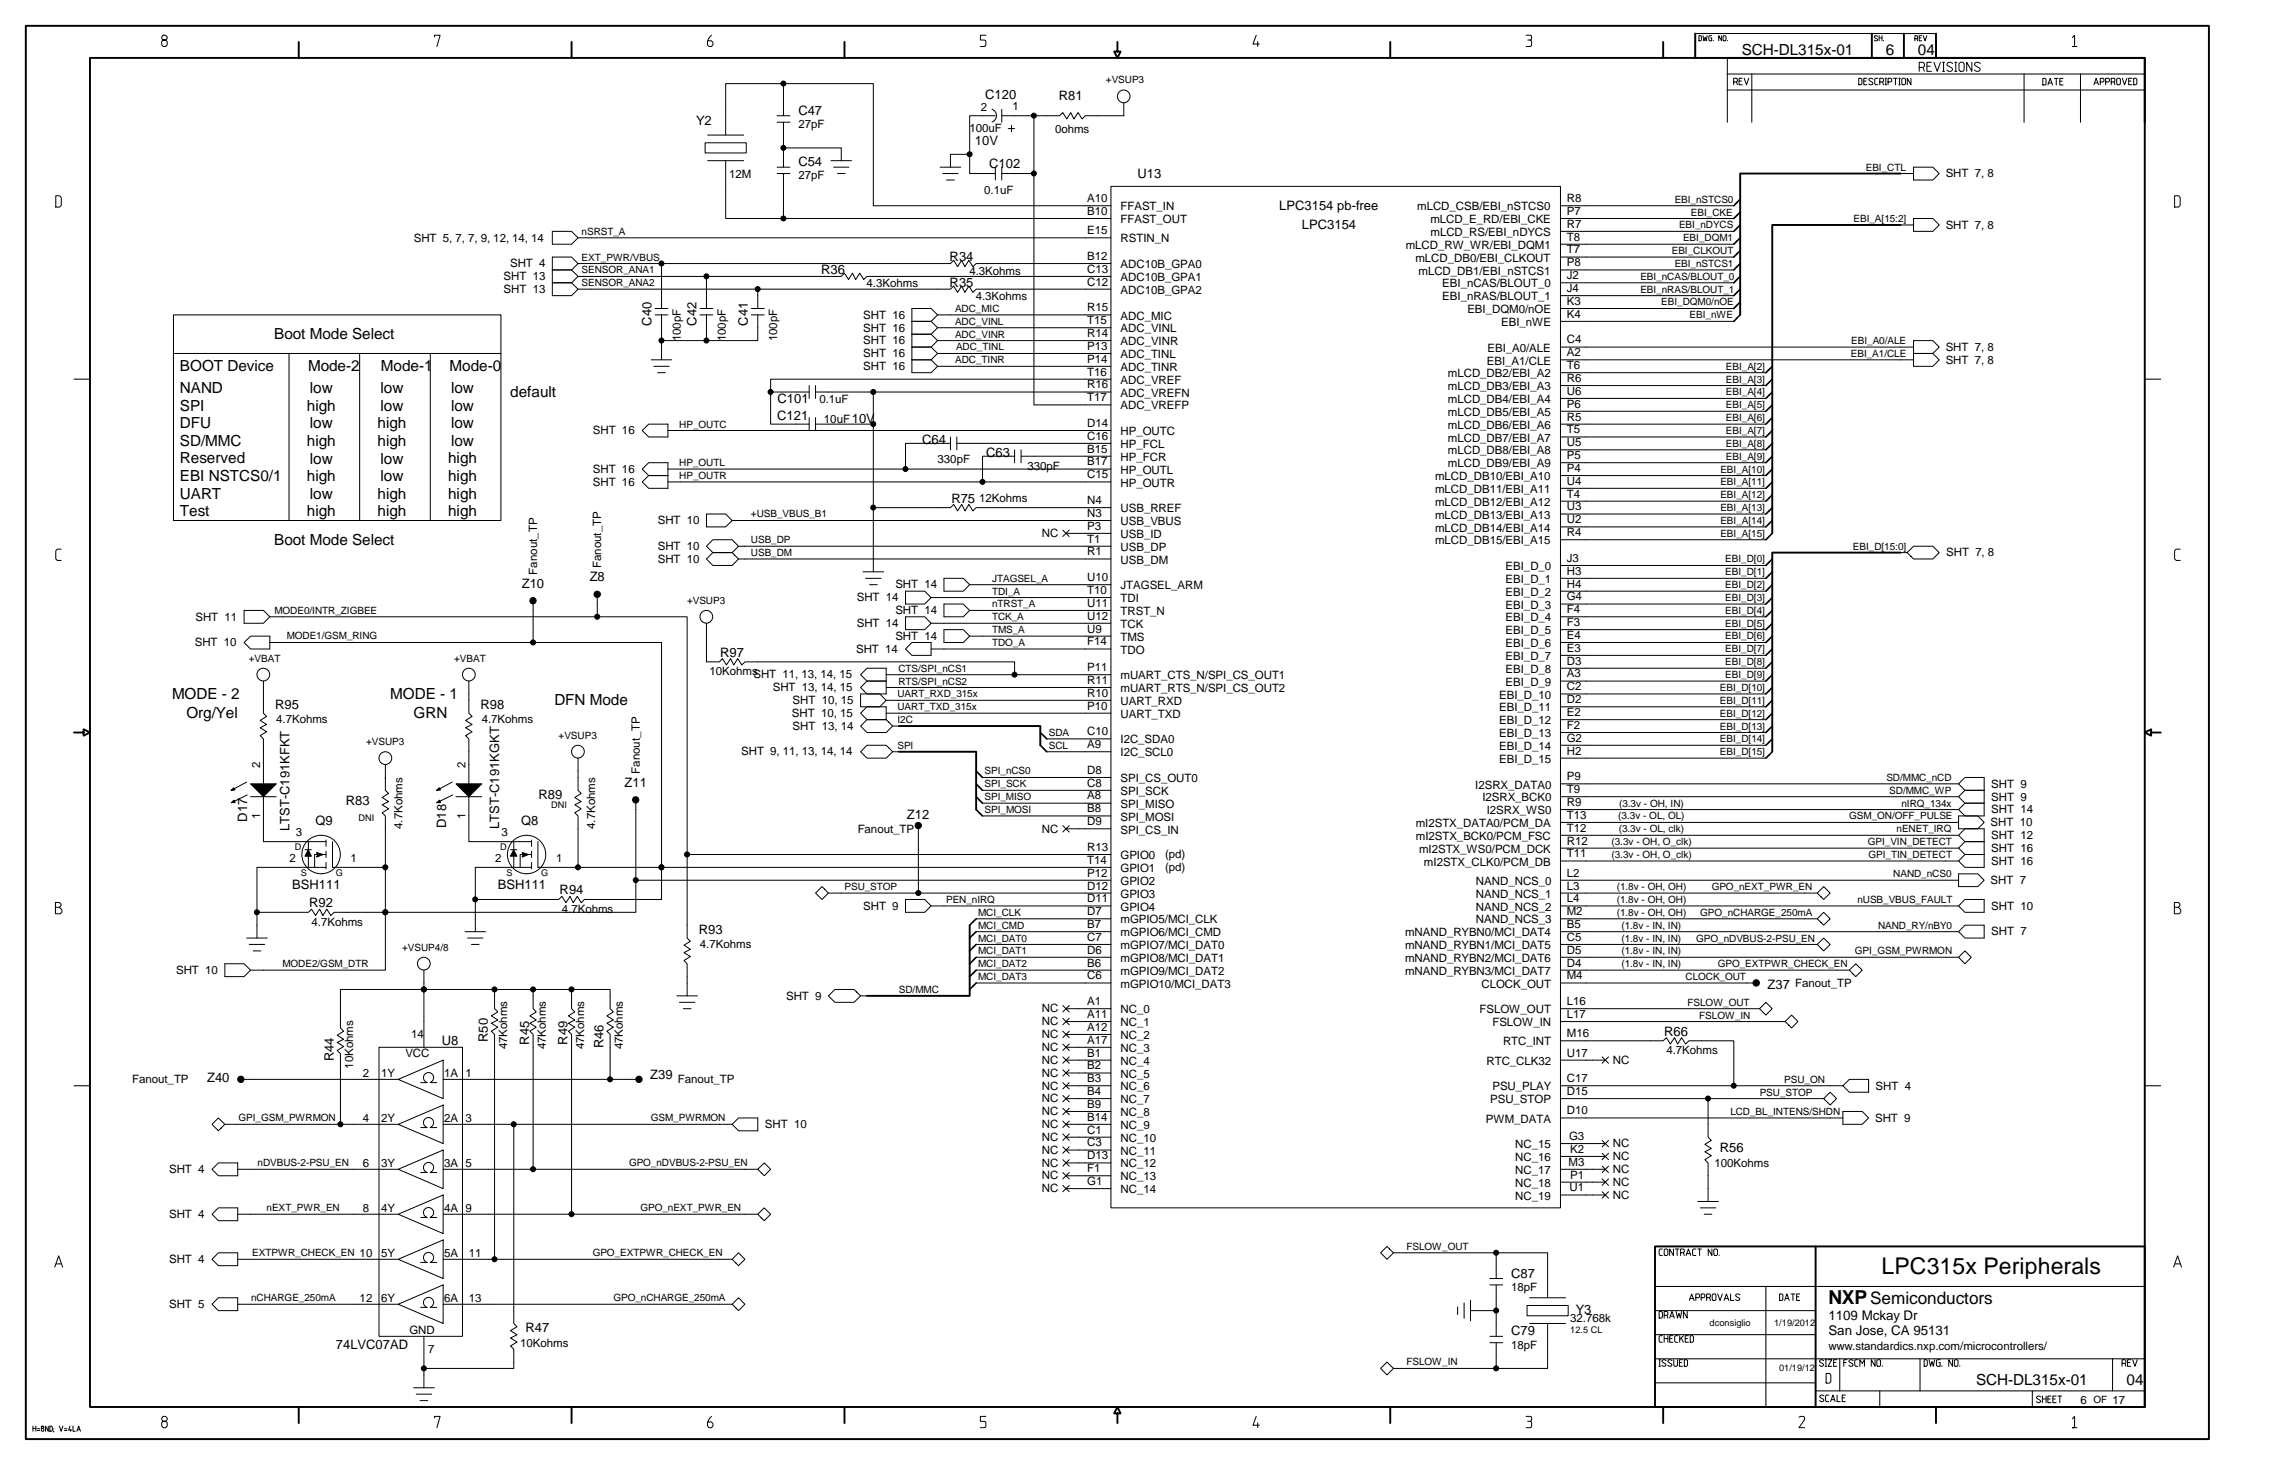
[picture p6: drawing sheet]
<svg xmlns="http://www.w3.org/2000/svg" width="432mm" height="279mm" viewBox="0 0 432 279" stroke-linecap="round" stroke-linejoin="round" font-family="sans-serif">
<defs><g id="words">
<text font-size="4.4" x="356.3" y="241.1">LPC315x Peripherals</text>
<text font-size="3.6" x="346.3" y="246.8">NXP</text>
<text font-size="3.2" x="354.2" y="246.8">Semiconductors</text>
<g font-size="2.9">
<text x="329.9" y="10.4">SCH-DL315x-01</text>
<text x="357.2" y="10.4">6</text>
<text x="363.2" y="10.4">04</text>
<text x="51.9" y="64.2">Boot Mode Select</text>
<text x="34.1" y="70.3">BOOT Device</text>
<text x="58.3" y="70.3">Mode-2</text>
<text x="72.1" y="70.3">Mode-1</text>
<text x="85.2" y="70.3">Mode-0</text>
<text x="34.1" y="74.4">NAND</text>
<text x="34.1" y="77.7">SPI</text>
<text x="58.1" y="77.7">high</text>
<text x="58.7" y="74.4">low</text>
<text x="72.1" y="74.4">low</text>
<text x="72.1" y="77.7">low</text>
<text x="85.4" y="74.4">low</text>
<text x="85.4" y="77.7">low</text>
<text x="96.6" y="75.1">default</text>
<text x="34.1" y="81.1">DFU</text>
<text x="58.7" y="81.1">low</text>
<text x="71.5" y="81.1">high</text>
<text x="85.4" y="81.1">low</text>
<text x="34.1" y="84.4">SD/MMC</text>
<text x="34.1" y="87.7">Reserved</text>
<text x="58.1" y="84.4">high</text>
<text x="58.7" y="87.7">low</text>
<text x="71.5" y="84.4">high</text>
<text x="72.1" y="87.7">low</text>
<text x="84.9" y="87.7">high</text>
<text x="85.4" y="84.4">low</text>
<text x="34.1" y="91.1">EBI NSTCS0/1</text>
<text x="34.1" y="94.4">UART</text>
<text x="58.1" y="91.1">high</text>
<text x="58.7" y="94.4">low</text>
<text x="71.5" y="94.4">high</text>
<text x="72.1" y="91.1">low</text>
<text x="84.9" y="91.1">high</text>
<text x="84.9" y="94.4">high</text>
<text x="34.1" y="97.7">Test</text>
<text x="58.1" y="97.7">high</text>
<text x="71.5" y="97.7">high</text>
<text x="84.9" y="97.7">high</text>
<text x="51.9" y="103.1">Boot Mode Select</text>
<text x="32.6" y="132.3">MODE - 2</text>
<text x="35.3" y="135.9">Org/Yel</text>
<text x="73.9" y="132.3">MODE - 1</text>
<text x="78.3" y="135.9">GRN</text>
<text x="105" y="133.5">DFN Mode</text>
<text x="374.2" y="262.1">SCH-DL315x-01</text>
<text x="402.8" y="262.1">04</text>
</g>
<g font-size="2.5">
<text x="131.8" y="23.7">Y2</text>
<text x="151.2" y="21.7">C47</text>
<text x="186.6" y="18.8">C120</text>
<text x="200.5" y="19">R81</text>
<text x="184.6" y="27.5">10V</text>
<text x="151.2" y="31.5">C54</text>
<text x="187.3" y="31.7">C102</text>
<text x="215.4" y="33.7">U13</text>
<text x="242.3" y="39.7">LPC3154 pb-free</text>
<text x="246.6" y="43.4">LPC3154</text>
<text x="155.5" y="51.8">R36</text>
<text x="179.9" y="49.4">R34</text>
<text x="179.9" y="54.3">R35</text>
<text x="123.4" y="61.7" transform="rotate(-90 123.4 61.7)">C40</text>
<text x="131.9" y="61.7" transform="rotate(-90 131.9 61.7)">C42</text>
<text x="141.6" y="61.7" transform="rotate(-90 141.6 61.7)">C41</text>
<text x="147.3" y="76.3">C101</text>
<text x="147.2" y="79.5">C121</text>
<text x="174.6" y="84">C64</text>
<text x="186.8" y="86.4">C63</text>
<text x="180.2" y="95.1">R75</text>
<text x="98.8" y="111.3">Z10</text>
<text x="111.7" y="110">Z8</text>
<text x="136.4" y="124.3">R97</text>
<text x="52.1" y="134.2">R95</text>
<text x="91" y="134.2">R98</text>
<text x="118.3" y="148.9">Z11</text>
<text x="46.8" y="155.5" transform="rotate(-90 46.8 155.5)">D17</text>
<text x="65.5" y="152.5">R83</text>
<text x="102" y="151.2">R89</text>
<text x="171.8" y="155">Z12</text>
<text x="54.8" y="157.4" transform="rotate(-90 54.8 157.4)">LTST-C191KFKT</text>
<text x="59.8" y="156.2">Q9</text>
<text x="84.5" y="156.7" transform="rotate(-90 84.5 156.7)">D18</text>
<text x="94.5" y="157" transform="rotate(-90 94.5 157)">LTST-C191KGKT</text>
<text x="98.7" y="156.2">Q8</text>
<text x="55.4" y="168.3">BSH111</text>
<text x="58.6" y="171.7">R92</text>
<text x="94.3" y="168.3">BSH111</text>
<text x="106" y="169.3">R94</text>
<text x="132.4" y="176.8">R93</text>
<text x="334.8" y="187.2">Z37</text>
<text x="83.7" y="197.8">U8</text>
<text x="92.4" y="197.3" transform="rotate(-90 92.4 197.3)">R50</text>
<text x="100.2" y="197.8" transform="rotate(-90 100.2 197.8)">R45</text>
<text x="107.5" y="197.8" transform="rotate(-90 107.5 197.8)">R49</text>
<text x="315.2" y="196.1">R66</text>
<text x="63.2" y="200.9" transform="rotate(-90 63.2 200.9)">R44</text>
<text x="114.3" y="198.5" transform="rotate(-90 114.3 198.5)">R46</text>
<text x="39.2" y="204.8">Z40</text>
<text x="123.1" y="204.2">Z39</text>
<text x="325.7" y="218.1">R56</text>
<text x="286.2" y="241.8">C87</text>
<text x="298.4" y="248.7">Y3</text>
<text x="346.3" y="249.9">1109 Mckay Dr</text>
<text x="63.6" y="255.3">74LVC07AD</text>
<text x="99.5" y="252.2">R47</text>
<text x="286.2" y="252.8">C79</text>
<text x="346.3" y="252.8">San Jose, CA 95131</text>
</g>
<g font-size="2.2">
<text x="185.8" y="21">2</text>
<text x="191.7" y="20.9">1</text>
<text x="151.2" y="24.3">27pF</text>
<text x="183.6" y="25.1">100uF</text>
<text x="199.8" y="25.2">0ohms</text>
<text x="138.1" y="33.7">12M</text>
<text x="151.2" y="34">27pF</text>
<text x="368.5" y="33.6">SHT 7, 8</text>
<text x="186.4" y="36.7">0.1uF</text>
<text x="205.9" y="40.7">B10</text>
<text x="205.9" y="38.2">A10</text>
<text x="212.2" y="39.8">FFAST_IN</text>
<text x="268.4" y="39.8">mLCD_CSB/EBI_nSTCS0</text>
<text x="296.7" y="40.7">P7</text>
<text x="296.7" y="38.2">R8</text>
<text x="78.4" y="45.7">SHT 5, 7, 7, 9, 12, 14, 14</text>
<text x="205.9" y="44.3">E15</text>
<text x="212.2" y="42.2">FFAST_OUT</text>
<text x="212.2" y="45.9">RSTIN_N</text>
<text x="266.2" y="47.1">mLCD_RW_WR/EBI_DQM1</text>
<text x="270.9" y="42.2">mLCD_E_RD/EBI_CKE</text>
<text x="270.9" y="44.7">mLCD_RS/EBI_nDYCS</text>
<text x="296.7" y="45.5">T8</text>
<text x="296.7" y="43.1">R7</text>
<text x="296.7" y="48">T7</text>
<text x="368.5" y="43.3">SHT 7, 8</text>
<text x="95.4" y="53">SHT 13</text>
<text x="96.6" y="50.6">SHT 4</text>
<text x="183.6" y="52">4.3Kohms</text>
<text x="205.9" y="51.6">C13</text>
<text x="205.9" y="49.2">B12</text>
<text x="212.2" y="50.8">ADC10B_GPA0</text>
<text x="212.2" y="53.2">ADC10B_GPA1</text>
<text x="268.1" y="49.5">mLCD_DB0/EBI_CLKOUT</text>
<text x="268.6" y="52">mLCD_DB1/EBI_nSTCS1</text>
<text x="296.7" y="50.4">P8</text>
<text x="296.7" y="52.9">J2</text>
<text x="95.4" y="55.5">SHT 13</text>
<text x="164.1" y="54.4">4.3Kohms</text>
<text x="184.8" y="56.8">4.3Kohms</text>
<text x="205.9" y="54.1">C12</text>
<text x="205.9" y="58.9">R15</text>
<text x="212.2" y="55.6">ADC10B_GPA2</text>
<text x="273.2" y="56.8">EBI_nRAS/BLOUT_1</text>
<text x="273.2" y="54.4">EBI_nCAS/BLOUT_0</text>
<text x="277.9" y="59.3">EBI_DQM0/nOE</text>
<text x="296.7" y="55.3">J4</text>
<text x="296.7" y="57.7">K3</text>
<text x="128.9" y="64.6" transform="rotate(-90 128.9 64.6)">100pF</text>
<text x="137.5" y="64.6" transform="rotate(-90 137.5 64.6)">100pF</text>
<text x="147.2" y="64.6" transform="rotate(-90 147.2 64.6)">100pF</text>
<text x="163.5" y="62.8">SHT 16</text>
<text x="163.5" y="65.2">SHT 16</text>
<text x="163.5" y="60.3">SHT 16</text>
<text x="205.9" y="63.8">R14</text>
<text x="205.9" y="61.4">T15</text>
<text x="212.2" y="60.5">ADC_MIC</text>
<text x="212.2" y="62.9">ADC_VINL</text>
<text x="212.2" y="65.4">ADC_VINR</text>
<text x="284.3" y="61.7">EBI_nWE</text>
<text x="296.7" y="60.2">K4</text>
<text x="296.7" y="65">C4</text>
<text x="163.5" y="67.6">SHT 16</text>
<text x="163.5" y="70">SHT 16</text>
<text x="205.9" y="71.1">T16</text>
<text x="205.9" y="68.7">P14</text>
<text x="205.9" y="66.2">P13</text>
<text x="212.2" y="67.8">ADC_TINL</text>
<text x="212.2" y="70.2">ADC_TINR</text>
<text x="274.2" y="71.4">mLCD_DB2/EBI_A2</text>
<text x="281.6" y="69">EBI_A1/CLE</text>
<text x="281.7" y="66.6">EBI_A0/ALE</text>
<text x="296.7" y="69.9">T6</text>
<text x="296.7" y="67.4">A2</text>
<text x="368.5" y="66.4">SHT 7, 8</text>
<text x="368.5" y="68.8">SHT 7, 8</text>
<text x="155.2" y="76.3">0.1uF</text>
<text x="205.9" y="75.9">T17</text>
<text x="205.9" y="73.5">R16</text>
<text x="212.2" y="72.6">ADC_VREF</text>
<text x="212.2" y="75.1">ADC_VREFN</text>
<text x="212.2" y="77.5">ADC_VREFP</text>
<text x="274.2" y="76.3">mLCD_DB4/EBI_A4</text>
<text x="274.2" y="73.9">mLCD_DB3/EBI_A3</text>
<text x="296.7" y="77.2">P6</text>
<text x="296.7" y="74.7">U6</text>
<text x="296.7" y="72.3">R6</text>
<text x="112.3" y="82.2">SHT 16</text>
<text x="156" y="80.1">10uF10V</text>
<text x="205.9" y="80.8">D14</text>
<text x="205.9" y="83.2">C16</text>
<text x="212.2" y="82.4">HP_OUTC</text>
<text x="274.2" y="83.6">mLCD_DB7/EBI_A7</text>
<text x="274.2" y="81.2">mLCD_DB6/EBI_A6</text>
<text x="274.2" y="78.7">mLCD_DB5/EBI_A5</text>
<text x="296.7" y="82">T5</text>
<text x="296.7" y="79.6">R5</text>
<text x="112.3" y="89.5">SHT 16</text>
<text x="177.6" y="87.7">330pF</text>
<text x="194.6" y="88.9">330pF</text>
<text x="205.9" y="88.1">B17</text>
<text x="205.9" y="85.7">B15</text>
<text x="212.2" y="84.8">HP_FCL</text>
<text x="212.2" y="87.2">HP_FCR</text>
<text x="212.2" y="89.7">HP_OUTL</text>
<text x="274.2" y="88.5">mLCD_DB9/EBI_A9</text>
<text x="274.2" y="86">mLCD_DB8/EBI_A8</text>
<text x="296.7" y="89.3">P4</text>
<text x="296.7" y="86.9">P5</text>
<text x="296.7" y="84.5">U5</text>
<text x="112.3" y="91.9">SHT 16</text>
<text x="185.5" y="95">12Kohms</text>
<text x="205.9" y="95.4">N4</text>
<text x="205.9" y="90.5">C15</text>
<text x="212.2" y="92.1">HP_OUTR</text>
<text x="271.8" y="95.8">mLCD_DB12/EBI_A12</text>
<text x="271.8" y="93.3">mLCD_DB11/EBI_A11</text>
<text x="271.8" y="90.9">mLCD_DB10/EBI_A10</text>
<text x="296.7" y="94.2">T4</text>
<text x="296.7" y="91.8">U4</text>
<text x="124.6" y="99.2">SHT 10</text>
<text x="197.3" y="101.7">NC</text>
<text x="205.9" y="97.9">N3</text>
<text x="205.9" y="100.3">P3</text>
<text x="212.2" y="99.4">USB_VBUS</text>
<text x="212.2" y="101.8">USB_ID</text>
<text x="212.2" y="97">USB_RREF</text>
<text x="271.8" y="100.6">mLCD_DB14/EBI_A14</text>
<text x="271.8" y="98.2">mLCD_DB13/EBI_A13</text>
<text x="296.7" y="101.5">R4</text>
<text x="296.7" y="99.1">U2</text>
<text x="296.7" y="96.6">U3</text>
<text x="113.9" y="107.5" transform="rotate(-90 113.9 107.5)">Fanout_TP</text>
<text x="124.6" y="106.5">SHT 10</text>
<text x="124.6" y="104.1">SHT 10</text>
<text x="205.9" y="102.7">T1</text>
<text x="205.9" y="105.1">R1</text>
<text x="212.2" y="104.3">USB_DP</text>
<text x="212.2" y="106.7">USB_DM</text>
<text x="271.8" y="103">mLCD_DB15/EBI_A15</text>
<text x="285.1" y="107.9">EBI_D_0</text>
<text x="296.7" y="106.4">J3</text>
<text x="368.6" y="105.3">SHT 7, 8</text>
<text x="101.7" y="108.8" transform="rotate(-90 101.7 108.8)">Fanout_TP</text>
<text x="162.3" y="113.8">SHT 14</text>
<text x="169.6" y="111.4">SHT 14</text>
<text x="205.9" y="112.4">T10</text>
<text x="205.9" y="110">U10</text>
<text x="212.2" y="111.6">JTAGSEL_ARM</text>
<text x="285.1" y="112.8">EBI_D_2</text>
<text x="285.1" y="110.3">EBI_D_1</text>
<text x="296.7" y="113.6">G4</text>
<text x="296.7" y="111.2">H4</text>
<text x="296.7" y="108.8">H3</text>
<text x="37" y="117.5">SHT 11</text>
<text x="162.3" y="118.7">SHT 14</text>
<text x="169.6" y="116.2">SHT 14</text>
<text x="205.9" y="114.9">U11</text>
<text x="205.9" y="119.7">U9</text>
<text x="205.9" y="117.3">U12</text>
<text x="212.2" y="114">TDI</text>
<text x="212.2" y="116.4">TRST_N</text>
<text x="212.2" y="118.9">TCK</text>
<text x="285.1" y="117.6">EBI_D_4</text>
<text x="285.1" y="115.2">EBI_D_3</text>
<text x="296.7" y="118.5">F3</text>
<text x="296.7" y="116.1">F4</text>
<text x="36.9" y="122.3">SHT 10</text>
<text x="162.1" y="123.5">SHT 14</text>
<text x="169.6" y="121.1">SHT 14</text>
<text x="205.9" y="122.2">F14</text>
<text x="212.2" y="121.3">TMS</text>
<text x="212.2" y="123.7">TDO</text>
<text x="285.1" y="124.9">EBI_D_7</text>
<text x="285.1" y="122.5">EBI_D_6</text>
<text x="285.1" y="120.1">EBI_D_5</text>
<text x="296.7" y="125.8">D3</text>
<text x="296.7" y="123.4">E3</text>
<text x="296.7" y="120.9">E4</text>
<text x="134.4" y="127.8">10Kohms</text>
<text x="142.7" y="128.4">SHT 11, 13, 14, 15</text>
<text x="146.3" y="130.9">SHT 13, 14, 15</text>
<text x="205.9" y="131.9">R10</text>
<text x="205.9" y="129.5">R11</text>
<text x="205.9" y="127">P11</text>
<text x="212.2" y="128.6">mUART_CTS_N/SPI_CS_OUT1</text>
<text x="212.2" y="131">mUART_RTS_N/SPI_CS_OUT2</text>
<text x="285.1" y="129.8">EBI_D_9</text>
<text x="285.1" y="127.4">EBI_D_8</text>
<text x="296.7" y="130.7">C2</text>
<text x="296.7" y="128.2">A3</text>
<text x="52.3" y="136.9">4.7Kohms</text>
<text x="91.2" y="136.9">4.7Kohms</text>
<text x="150" y="135.7">SHT 10, 15</text>
<text x="150.1" y="133.3">SHT 10, 15</text>
<text x="205.9" y="134.3">P10</text>
<text x="212.2" y="133.5">UART_RXD</text>
<text x="212.2" y="135.9">UART_TXD</text>
<text x="283.9" y="137.1">EBI_D_12</text>
<text x="283.9" y="134.7">EBI_D_11</text>
<text x="283.9" y="132.2">EBI_D_10</text>
<text x="296.7" y="138">F2</text>
<text x="296.7" y="135.5">E2</text>
<text x="296.7" y="133.1">D2</text>
<text x="140.4" y="143">SHT 9, 11, 13, 14, 14</text>
<text x="150.1" y="138.2">SHT 13, 14</text>
<text x="205.9" y="139.2">C10</text>
<text x="205.9" y="141.6">A9</text>
<text x="212.2" y="140.7">I2C_SDA0</text>
<text x="212.2" y="143.2">I2C_SCL0</text>
<text x="283.9" y="142">EBI_D_14</text>
<text x="283.9" y="139.5">EBI_D_13</text>
<text x="296.7" y="142.8">H2</text>
<text x="296.7" y="140.4">G2</text>
<text x="49.3" y="145.4" transform="rotate(-90 49.3 145.4)">2</text>
<text x="88.2" y="145.4" transform="rotate(-90 88.2 145.4)">2</text>
<text x="121.2" y="146.5" transform="rotate(-90 121.2 146.5)">Fanout_TP</text>
<text x="205.9" y="148.9">C8</text>
<text x="205.9" y="146.5">D8</text>
<text x="212.2" y="148">SPI_CS_OUT0</text>
<text x="279.4" y="149.3">I2SRX_DATA0</text>
<text x="283.9" y="144.4">EBI_D_15</text>
<text x="296.7" y="147.7">P9</text>
<text x="377.1" y="149.1">SHT 9</text>
<text x="49.3" y="155.1" transform="rotate(-90 49.3 155.1)">1</text>
<text x="88.2" y="155.1" transform="rotate(-90 88.2 155.1)">1</text>
<text x="205.9" y="153.8">B8</text>
<text x="205.9" y="151.3">A8</text>
<text x="212.2" y="150.5">SPI_SCK</text>
<text x="212.2" y="152.9">SPI_MISO</text>
<text x="212.2" y="155.3">SPI_MOSI</text>
<text x="280.7" y="151.7">I2SRX_BCK0</text>
<text x="281.6" y="154.1">I2SRX_WS0</text>
<text x="296.7" y="155">T13</text>
<text x="296.7" y="152.6">R9</text>
<text x="296.7" y="150.1">T9</text>
<text x="377.1" y="151.5">SHT 9</text>
<text x="377.1" y="153.9">SHT 14</text>
<text x="56" y="158.3">3</text>
<text x="76.2" y="156.9" transform="rotate(-90 76.2 156.9)">4.7Kohms</text>
<text x="95" y="158.3">3</text>
<text x="112.7" y="156.9" transform="rotate(-90 112.7 156.9)">4.7Kohms</text>
<text x="162.4" y="157.6">Fanout_TP</text>
<text x="197.3" y="157.6">NC</text>
<text x="205.9" y="156.2">D9</text>
<text x="205.9" y="161.1">R13</text>
<text x="212.2" y="157.8">SPI_CS_IN</text>
<text x="268.1" y="156.5">mI2STX_DATA0/PCM_DA</text>
<text x="268.1" y="159">mI2STX_BCK0/PCM_FSC</text>
<text x="268.8" y="161.4">mI2STX_WS0/PCM_DCK</text>
<text x="296.7" y="159.9">R12</text>
<text x="296.7" y="157.4">T12</text>
<text x="377" y="156.4">SHT 10</text>
<text x="377.1" y="158.8">SHT 12</text>
<text x="377.1" y="161.2">SHT 16</text>
<text x="54.8" y="163.2">2</text>
<text x="66.4" y="163.2">1</text>
<text x="93.7" y="163.2">2</text>
<text x="105.3" y="163.2">1</text>
<text x="205.9" y="165.9">P12</text>
<text x="205.9" y="163.5">T14</text>
<text x="212.2" y="162.6">GPIO0</text>
<text x="212.2" y="165.1">GPIO1</text>
<text x="212.2" y="167.5">GPIO2</text>
<text x="220.6" y="164.9">(pd)</text>
<text x="220.6" y="162.5">(pd)</text>
<text x="269.7" y="163.9">mI2STX_CLK0/PCM_DB</text>
<text x="279.5" y="167.5">NAND_NCS_0</text>
<text x="296.7" y="165.9">L2</text>
<text x="296.7" y="162.3">T11</text>
<text x="377" y="167.3">SHT 7</text>
<text x="377.1" y="163.7">SHT 16</text>
<text x="106.4" y="172.8">4.7Kohms</text>
<text x="163.5" y="172.2">SHT 9</text>
<text x="205.9" y="173.2">D7</text>
<text x="205.9" y="170.8">D11</text>
<text x="205.9" y="168.4">D12</text>
<text x="212.2" y="169.9">GPIO3</text>
<text x="212.2" y="172.4">GPIO4</text>
<text x="279.5" y="172.4">NAND_NCS_2</text>
<text x="279.5" y="169.9">NAND_NCS_1</text>
<text x="296.7" y="173.2">M2</text>
<text x="296.7" y="170.8">L4</text>
<text x="296.7" y="168.4">L3</text>
<text x="377.1" y="172.2">SHT 10</text>
<text x="59" y="175.2">4.7Kohms</text>
<text x="132.6" y="179.5">4.7Kohms</text>
<text x="205.9" y="178.1">C7</text>
<text x="205.9" y="175.7">B7</text>
<text x="212.2" y="174.8">mGPIO5/MCI_CLK</text>
<text x="212.2" y="177.2">mGPIO6/MCI_CMD</text>
<text x="212.2" y="179.7">mGPIO7/MCI_DAT0</text>
<text x="266.1" y="179.7">mNAND_RYBN1/MCI_DAT5</text>
<text x="266.1" y="177.2">mNAND_RYBN0/MCI_DAT4</text>
<text x="279.5" y="174.8">NAND_NCS_3</text>
<text x="296.7" y="178.1">C5</text>
<text x="296.7" y="175.7">B5</text>
<text x="377.1" y="177.1">SHT 7</text>
<text x="33.4" y="184.4">SHT 10</text>
<text x="205.9" y="185.4">C6</text>
<text x="205.9" y="183">B6</text>
<text x="205.9" y="180.5">D6</text>
<text x="212.2" y="182.1">mGPIO8/MCI_DAT1</text>
<text x="212.2" y="184.5">mGPIO9/MCI_DAT2</text>
<text x="266.1" y="184.5">mNAND_RYBN3/MCI_DAT7</text>
<text x="266.1" y="182.1">mNAND_RYBN2/MCI_DAT6</text>
<text x="296.7" y="183">D4</text>
<text x="296.7" y="180.5">D5</text>
<text x="296.7" y="185.4">M4</text>
<text x="148.9" y="189.2">SHT 9</text>
<text x="197.3" y="191.6">NC</text>
<text x="205.9" y="190.3">A1</text>
<text x="212.2" y="187">mGPIO10/MCI_DAT3</text>
<text x="212.2" y="191.8">NC_0</text>
<text x="280.2" y="191.8">FSLOW_OUT</text>
<text x="280.6" y="187">CLOCK_OUT</text>
<text x="296.7" y="190.3">L16</text>
<text x="340" y="186.8">Fanout_TP</text>
<text x="77.9" y="196.5">14</text>
<text x="197.3" y="194.1">NC</text>
<text x="197.3" y="196.5">NC</text>
<text x="205.9" y="197.6">A17</text>
<text x="205.9" y="195.1">A12</text>
<text x="205.9" y="192.7">A11</text>
<text x="212.2" y="194.2">NC_1</text>
<text x="212.2" y="196.7">NC_2</text>
<text x="282.6" y="194.2">FSLOW_IN</text>
<text x="284.7" y="197.9">RTC_INT</text>
<text x="296.7" y="196.3">M16</text>
<text x="296.7" y="192.7">L17</text>
<text x="66.9" y="202.3" transform="rotate(-90 66.9 202.3)">10Kohms</text>
<text x="68.7" y="203.8">2</text>
<text x="72.2" y="203.8">1Y</text>
<text x="76.8" y="200.2">VCC</text>
<text x="84.1" y="203.8">1A</text>
<text x="88.2" y="203.8">1</text>
<text x="96.1" y="198.6" transform="rotate(-90 96.1 198.6)">47Kohms</text>
<text x="103.4" y="198.6" transform="rotate(-90 103.4 198.6)">47Kohms</text>
<text x="110.7" y="198.6" transform="rotate(-90 110.7 198.6)">47Kohms</text>
<text x="117.9" y="198.6" transform="rotate(-90 117.9 198.6)">47Kohms</text>
<text x="197.3" y="198.9">NC</text>
<text x="197.3" y="201.4">NC</text>
<text x="197.3" y="203.8">NC</text>
<text x="205.9" y="202.4">B2</text>
<text x="205.9" y="200">B1</text>
<text x="212.2" y="199.1">NC_3</text>
<text x="212.2" y="201.5">NC_4</text>
<text x="212.2" y="204">NC_5</text>
<text x="281.5" y="201.5">RTC_CLK32</text>
<text x="296.7" y="200">U17</text>
<text x="305.5" y="201.4">NC</text>
<text x="315.6" y="199.6">4.7Kohms</text>
<text x="25" y="205">Fanout_TP</text>
<text x="128.4" y="205">Fanout_TP</text>
<text x="197.3" y="206.2">NC</text>
<text x="197.3" y="208.7">NC</text>
<text x="205.9" y="209.7">B9</text>
<text x="205.9" y="207.3">B4</text>
<text x="205.9" y="204.9">B3</text>
<text x="212.2" y="206.4">NC_6</text>
<text x="212.2" y="208.9">NC_7</text>
<text x="282.2" y="208.9">PSU_STOP</text>
<text x="282.6" y="206.4">PSU_PLAY</text>
<text x="296.7" y="207.3">D15</text>
<text x="296.7" y="204.9">C17</text>
<text x="355.2" y="206.2">SHT 4</text>
<text x="68.7" y="212.3">4</text>
<text x="72.2" y="212.3">2Y</text>
<text x="84.1" y="212.3">2A</text>
<text x="88.2" y="212.3">3</text>
<text x="144.9" y="213.6">SHT 10</text>
<text x="197.3" y="211.1">NC</text>
<text x="197.3" y="213.6">NC</text>
<text x="197.3" y="216">NC</text>
<text x="205.9" y="214.6">C1</text>
<text x="205.9" y="212.2">B14</text>
<text x="212.2" y="211.3">NC_8</text>
<text x="212.2" y="213.7">NC_9</text>
<text x="281.4" y="212.5">PWM_DATA</text>
<text x="296.7" y="210.9">D10</text>
<text x="297.2" y="215.8">G3</text>
<text x="355.1" y="212.3">SHT 9</text>
<text x="68.7" y="220.8">6</text>
<text x="72.2" y="220.8">3Y</text>
<text x="84.1" y="220.8">3A</text>
<text x="88.2" y="220.8">5</text>
<text x="197.3" y="218.4">NC</text>
<text x="197.3" y="220.8">NC</text>
<text x="205.9" y="221.9">F1</text>
<text x="205.9" y="219.5">D13</text>
<text x="205.9" y="217">C3</text>
<text x="212.2" y="216.1">NC_10</text>
<text x="212.2" y="218.6">NC_11</text>
<text x="212.2" y="221">NC_12</text>
<text x="287" y="217.4">NC_15</text>
<text x="287" y="219.8">NC_16</text>
<text x="297.1" y="220.7">M3</text>
<text x="297.4" y="218.2">K2</text>
<text x="305.5" y="219.6">NC</text>
<text x="305.5" y="217.2">NC</text>
<text x="324.7" y="220.8">100Kohms</text>
<text x="32" y="222.1">SHT 4</text>
<text x="197.3" y="223.3">NC</text>
<text x="197.3" y="225.7">NC</text>
<text x="205.9" y="224.3">G1</text>
<text x="212.2" y="223.4">NC_13</text>
<text x="212.2" y="225.9">NC_14</text>
<text x="287" y="222.2">NC_17</text>
<text x="287" y="224.7">NC_18</text>
<text x="287" y="227.1">NC_19</text>
<text x="297.3" y="225.5">U1</text>
<text x="297.4" y="223.1">P1</text>
<text x="305.5" y="226.9">NC</text>
<text x="305.5" y="224.5">NC</text>
<text x="305.5" y="222.1">NC</text>
<text x="32" y="230.6">SHT 4</text>
<text x="68.7" y="229.3">8</text>
<text x="72.2" y="229.3">4Y</text>
<text x="84.1" y="229.3">4A</text>
<text x="88.2" y="229.3">9</text>
<text x="32" y="239.1">SHT 4</text>
<text x="68.1" y="237.9">10</text>
<text x="72.2" y="237.9">5Y</text>
<text x="84.1" y="237.9">5A</text>
<text x="88.8" y="237.9">11</text>
<text x="286.2" y="244.3">18pF</text>
<text x="32" y="247.6">SHT 5</text>
<text x="68.1" y="246.4">12</text>
<text x="72.2" y="246.4">6Y</text>
<text x="84.1" y="246.4">6A</text>
<text x="88.8" y="246.4">13</text>
<text x="297.4" y="250.2">32.768k</text>
<text x="77.5" y="252.4">GND</text>
<text x="81.1" y="256.1">7</text>
<text x="98.5" y="254.9">10Kohms</text>
<text x="286.2" y="255.3">18pF</text>
<text x="346.3" y="255.5">www.standardics.nxp.com/microcontrollers/</text>
<text x="394" y="265.7">6</text>
<text x="400.1" y="265.7">17</text>
</g>
<g font-size="1.9">
<text x="209.4" y="15.8">+VSUP3</text>
<text x="353.4" y="32.3">EBI_CTL</text>
<text x="317.2" y="38.4">EBI_nSTCS0</text>
<text x="320.3" y="40.8">EBI_CKE</text>
<text x="110.2" y="44.5">nSRST_A</text>
<text x="318" y="43.2">EBI_nDYCS</text>
<text x="318.7" y="45.7">EBI_DQM1</text>
<text x="351" y="42">EBI_A[15:2]</text>
<text x="110.2" y="49.3">EXT_PWR/VBUS</text>
<text x="110.2" y="51.8">SENSOR_ANA1</text>
<text x="310.7" y="53">EBI_nCAS/BLOUT_0</text>
<text x="316.6" y="48.1">EBI_CLKOUT</text>
<text x="317.2" y="50.5">EBI_nSTCS1</text>
<text x="110.2" y="54.2">SENSOR_ANA2</text>
<text x="180.9" y="59">ADC_MIC</text>
<text x="310.7" y="55.4">EBI_nRAS/BLOUT_1</text>
<text x="314.6" y="57.8">EBI_DQM0/nOE</text>
<text x="180.9" y="63.9">ADC_VINR</text>
<text x="180.9" y="61.5">ADC_VINL</text>
<text x="320" y="60.3">EBI_nWE</text>
<text x="350.6" y="65.1">EBI_A0/ALE</text>
<text x="180.9" y="68.8">ADC_TINR</text>
<text x="181.1" y="66.3">ADC_TINL</text>
<text x="326.9" y="70">EBI_A[2]</text>
<text x="350.5" y="67.6">EBI_A1/CLE</text>
<text x="326.9" y="77.3">EBI_A[5]</text>
<text x="326.9" y="74.8">EBI_A[4]</text>
<text x="326.9" y="72.4">EBI_A[3]</text>
<text x="128.7" y="80.9">HP_OUTC</text>
<text x="326.9" y="82.1">EBI_A[7]</text>
<text x="326.9" y="79.7">EBI_A[6]</text>
<text x="128.7" y="88.2">HP_OUTL</text>
<text x="325.8" y="89.5">EBI_A[10]</text>
<text x="326.9" y="87">EBI_A[9]</text>
<text x="326.9" y="84.6">EBI_A[8]</text>
<text x="128.7" y="90.7">HP_OUTR</text>
<text x="325.8" y="94.3">EBI_A[12]</text>
<text x="325.8" y="91.9">EBI_A[11]</text>
<text x="142.2" y="98">+USB_VBUS_B1</text>
<text x="325.8" y="101.6">EBI_A[15]</text>
<text x="325.8" y="99.2">EBI_A[14]</text>
<text x="325.8" y="96.7">EBI_A[13]</text>
<text x="142.2" y="102.8">USB_DP</text>
<text x="142.2" y="105.3">USB_DM</text>
<text x="326.7" y="106.5">EBI_D[0]</text>
<text x="350.9" y="104">EBI_D[15:0]</text>
<text x="187.9" y="110.1">JTAGSEL_A</text>
<text x="187.9" y="112.5">TDI_A</text>
<text x="326.7" y="113.8">EBI_D[3]</text>
<text x="326.7" y="111.3">EBI_D[2]</text>
<text x="326.7" y="108.9">EBI_D[1]</text>
<text x="52" y="116.2">MODE0/INTR_ZIGBEE</text>
<text x="130.1" y="114.3">+VSUP3</text>
<text x="187.9" y="119.8">TMS_A</text>
<text x="187.9" y="117.4">TCK_A</text>
<text x="187.9" y="115">nTRST_A</text>
<text x="326.7" y="118.6">EBI_D[5]</text>
<text x="326.7" y="116.2">EBI_D[4]</text>
<text x="47.1" y="125.2">+VBAT</text>
<text x="54.3" y="121.1">MODE1/GSM_RING</text>
<text x="86" y="125.2">+VBAT</text>
<text x="187.9" y="122.3">TDO_A</text>
<text x="326.7" y="125.9">EBI_D[8]</text>
<text x="326.7" y="123.5">EBI_D[7]</text>
<text x="326.7" y="121.1">EBI_D[6]</text>
<text x="170" y="132">UART_RXD_315x</text>
<text x="170.1" y="127.1">CTS/SPI_nCS1</text>
<text x="170.1" y="129.6">RTS/SPI_nCS2</text>
<text x="325.7" y="130.8">EBI_D[10]</text>
<text x="326.7" y="128.4">EBI_D[9]</text>
<text x="170" y="136.9">I2C</text>
<text x="170" y="134.4">UART_TXD_315x</text>
<text x="325.7" y="135.7">EBI_D[12]</text>
<text x="325.7" y="133.2">EBI_D[11]</text>
<text x="69.3" y="141.1">+VSUP3</text>
<text x="105.8" y="139.8">+VSUP3</text>
<text x="170" y="141.7">SPI</text>
<text x="198.6" y="139.3">SDA</text>
<text x="198.6" y="141.7">SCL</text>
<text x="325.7" y="143">EBI_D[15]</text>
<text x="325.7" y="140.5">EBI_D[14]</text>
<text x="325.7" y="138.1">EBI_D[13]</text>
<text x="186.5" y="146.6">SPI_nCS0</text>
<text x="186.5" y="149">SPI_SCK</text>
<text x="357.3" y="147.8">SD/MMC_nCD</text>
<text x="186.5" y="151.5">SPI_MISO</text>
<text x="186.5" y="153.9">SPI_MOSI</text>
<text x="306.5" y="155.1">(3.3v - OL, OL)</text>
<text x="306.6" y="152.7">(3.3v - OH, IN)</text>
<text x="350.2" y="155.1">GSM_ON/OFF_PULSE</text>
<text x="357.8" y="150.2">SD/MMC_WP</text>
<text x="360.1" y="152.7">nIRQ_134x</text>
<text x="305.2" y="160">(3.3v - OH, O_clk)</text>
<text x="306.6" y="157.5">(3.3v - OL, clk)</text>
<text x="353.7" y="160">GPI_VIN_DETECT</text>
<text x="359.2" y="157.5">nENET_IRQ</text>
<text x="305.2" y="162.4">(3.3v - OH, O_clk)</text>
<text x="353.9" y="162.4">GPI_TIN_DETECT</text>
<text x="358.6" y="166.1">NAND_nCS0</text>
<text x="159.9" y="168.5">PSU_STOP</text>
<text x="179.2" y="170.9">PEN_nIRQ</text>
<text x="185.3" y="173.4">MCI_CLK</text>
<text x="306.2" y="168.5">(1.8v - OH, OH)</text>
<text x="306.2" y="170.9">(1.8v - OH, OH)</text>
<text x="306.2" y="173.4">(1.8v - OH, OH)</text>
<text x="322" y="173.4">GPO_nCHARGE_250mA</text>
<text x="324.2" y="168.5">GPO_nEXT_PWR_EN</text>
<text x="351.8" y="170.9">nUSB_VBUS_FAULT</text>
<text x="76.2" y="180">+VSUP4/8</text>
<text x="185.3" y="175.8">MCI_CMD</text>
<text x="185.3" y="178.2">MCI_DAT0</text>
<text x="307.1" y="175.8">(1.8v - IN, IN)</text>
<text x="307.1" y="178.2">(1.8v - IN, IN)</text>
<text x="321.2" y="178.2">GPO_nDVBUS-2-PSU_EN</text>
<text x="355.7" y="175.8">NAND_RY/nBY0</text>
<text x="53.5" y="183.1">MODE2/GSM_DTR</text>
<text x="185.3" y="180.7">MCI_DAT1</text>
<text x="185.3" y="183.1">MCI_DAT2</text>
<text x="185.3" y="185.5">MCI_DAT3</text>
<text x="307.1" y="183.1">(1.8v - IN, IN)</text>
<text x="307.1" y="180.7">(1.8v - IN, IN)</text>
<text x="319.2" y="185.5">CLOCK_OUT</text>
<text x="325.3" y="183.1">GPO_EXTPWR_CHECK_EN</text>
<text x="351.3" y="180.7">GPI_GSM_PWRMON</text>
<text x="170.2" y="187.9">SD/MMC</text>
<text x="319.6" y="190.4">FSLOW_OUT</text>
<text x="321.8" y="192.8">FSLOW_IN</text>
<text x="333.3" y="207.4">PSU_STOP</text>
<text x="337.9" y="205">PSU_ON</text>
<text x="45.2" y="212.3">GPI_GSM_PWRMON</text>
<text x="123.3" y="212.3">GSM_PWRMON</text>
<text x="327.7" y="211.1">LCD_BL_INTENS/SHDN</text>
<text x="48.8" y="220.8">nDVBUS-2-PSU_EN</text>
<text x="119.1" y="220.8">GPO_nDVBUS-2-PSU_EN</text>
<text x="50.5" y="229.3">nEXT_PWR_EN</text>
<text x="121.3" y="229.3">GPO_nEXT_PWR_EN</text>
<text x="47.8" y="237.8">EXTPWR_CHECK_EN</text>
<text x="112.2" y="237.8">GPO_EXTPWR_CHECK_EN</text>
<text x="266.4" y="236.6">FSLOW_OUT</text>
<text x="47.6" y="246.3">nCHARGE_250mA</text>
<text x="116.2" y="246.3">GPO_nCHARGE_250mA</text>
<text x="266.4" y="258.5">FSLOW_IN</text>
<text x="396.5" y="265.6">OF</text>
</g>
<g font-size="1.7">
<text x="67.9" y="155.4">DNI</text>
<text x="104.4" y="153">DNI</text>
<text x="55.8" y="161">D</text>
<text x="94.7" y="161">D</text>
<text x="57" y="165.9">S</text>
<text x="63.6" y="165.9">G</text>
<text x="95.9" y="165.9">S</text>
<text x="102.5" y="165.9">G</text>
<text x="323.8" y="251.1">dconsiglio</text>
<text x="336" y="251.1">1/19/2012</text>
<text x="297.4" y="252.3">12.5 CL</text>
<text x="336.9" y="259.6">01/19/12</text>
</g>
</g></defs>
<g fill="none" stroke="#000" stroke-width=".19">
<path d="M30.9 6.7l-.3 .3v.3l.3 .3h.5l.3 .3v.6l-.3 .3h-.5l-.3-.3v-.6l.3-.3h.5l.3-.3v-.3l-.3-.3zM82.3 7v-.3h1.1l-.7 2.1M134.7 6.7a1.98 1.98 0 0 0-.7 1.8l.3 .3h.4l.3-.3v-.5l-.3-.3h-.6M148.4 15.8v6.1M186.7 6.7h-1v.9h.7l.3 .3-.1 .8-.9 .1M212.8 19.5v2.4h-7.3l-.6 .6-.7-1.2-.8 1.2-.6-1.2-.8 1.2-.7-1.2-.6 .6h-11M237.9 6.7l-.6 1.6h1.2M238.2 7.9v.9M289 6.7h.8a.56 .56 0 0 1 .2 .8l-.2 .1M289.3 7.6l.7 .1 .1 .8-.1 .2-.2 .1h-.8M321.8 6.8h.3l.1 .1v.7l-.1 .1h-.3zM322.5 6.8l.2 .9 .2-.7 .2 .7 .2-.9"/>
<path d="M324.2 6.8h-.4l-.2 .1v.7l.2 .1h.4v-.5h-.2M324.5 7.7h.1M326.1 6.8v.9l-.6-.9v.9M326.5 6.8h.2l.2 .1v.7l-.2 .1h-.2l-.2-.1v-.7zM327.1 17h79.1M327.1 14h79.1M327.1 11v12.1M327.2 7.7h.1M328.3 15.5h.6l.1-.2v-.3l-.1-.2h-.6v1.2M328.9 15.5l.1 .5M329.4 15.3h.4M330 14.8h-.6v1.2h.6"/>
<path d="M330.3 14.8l.5 1.2 .4-1.2M331.8 14v9.1M352 14.8h.4l.2 .2v.9l-.2 .1h-.4zM353 15.3h.4M353.6 14.8h-.6v1.2h.6M354.7 15a.47 .47 0 0 0-.8 .1l.7 .5v.4a.51 .51 0 0 1-.7-.1M355.6 6.9l-.2-.1h-.4v.3l.6 .4-.2 .2-.4-.1M355.7 14.8h-.5l-.2 .2v.9l.2 .1h.5M355.9 6.8v.9M355.9 7.2h.5M356 15.5h.5l.2-.2v-.3l-.2-.2h-.5v1.2M356.4 6.8v.9"/>
<path d="M356.5 15.5l.2 .5M356.7 7.7h.1M357 14.8h.3M357 16h.3M357.1 14.8v1.2M357.6 15.5h.5l.2-.2v-.3l-.2-.2h-.5v1.2M358.6 14.8h.7M359 14.8v1.2M359.6 14.8h.3M359.6 16h.3M359.7 14.8v1.2M360.3 14.8h.4l.2 .2v.9l-.2 .1h-.4l-.1-.1v-.9z"/>
<path d="M361.9 14.8v1.2l-.7-1.2v1.2M362.6 7.3h.5l.1-.1-.1-.4h-.5v.9M363.1 7.3l.1 .4M363.5 12.8h.7l.2-.3v-.5l-.2-.2h-.7v1.7M363.5 7.2h.3M363.9 6.8h-.4v.9h.4M364.2 12.8l.2 .7M364.2 6.8l.4 .9 .3-.9M364.9 12.5h.6M365.8 11.8h-.9v1.7h.9M366.3 11.8l.6 1.7 .6-1.7M366.6 6.3h-45.5v4.7h45.5"/>
<path d="M367.9 13.5h.4M367.9 11.8h.4M368.1 11.8v1.7M369.8 12a.63 .63 0 0 0-1.1 .2l.1 .2 .9 .5 .1 .2-.1 .3a.67 .67 0 0 1-1-.1M370.2 13.5h.4M370.2 11.8h.4M370.4 11.8v1.7M371.3 11.8h.5l.2 .2v1.3l-.2 .2h-.5l-.3-.2v-1.3zM373.4 11.8v1.7l-.9-1.7v1.7M375 12a.63 .63 0 0 0-1.1 .2l.2 .2 .8 .5 .1 .2-.1 .3a.67 .67 0 0 1-1-.1M383.3 14v9.1M386.9 14.8h.4l.2 .2v.9l-.2 .2h-.4z"/>
<path d="M387.8 16.1l.5-1.3 .4 1.3M388 15.7h.6M389.1 14.8h.7M389.4 14.8v1.3M390.1 15.4h.4M390.7 14.8h-.6v1.3h.6M392.5 7.1l.4-.4v2.1h-.4h.9M394 14v9.1M396.6 16l.4-1.2 .4 1.2M396.7 15.7h.6M397.8 15.5h.5l.2-.2v-.3l-.2-.2h-.5v1.2M398.8 15.5h.5l.2-.2v-.3l-.2-.2h-.5v1.2"/>
<path d="M399.8 15.5h.6l.1-.2v-.3l-.1-.2h-.6v1.2M400.4 15.5l.1 .5M401 14.8h.4l.2 .2v.9l-.2 .1h-.4l-.1-.1v-.9zM401.9 14.8l.5 1.2 .4-1.2M403.1 15.3h.5M403.8 14.8h-.7v1.2h.7M404.1 14.8h.4l.2 .2v.9l-.2 .1h-.4zM10.6 37.1h.7l.3 .3v1.5l-.3 .3h-.7zM133.5 27h7.8v2h-7.8zM134 25.6h6.8M134 30.4h6.8M137.4 30.4v11h73"/>
<path d="M137.4 25.6v-9.8h28v23.1h45M147.2 21.9h2.4M147.2 31.6h2.4M147.2 32.9h2.4M147.2 23.1h2.4M148.4 28h10.9v2.4M148.4 23.1v8.5M148.4 32.9v8.5M157.4 30.4h3.9M157.9 31.6h2.9M158.6 32.9h1.5M178.1 31.6h3.8"/>
<path d="M178.5 32.9h3M179.3 34.1h1.4M183.6 29.2h-3.6v2.4M187.9 20.7a1.28 1.28 0 0 1 .8 1.2 1.28 1.28 0 0 1-.8 1.2M188.5 21.9h-4.9v11h4.9M188.5 31.6v2.5M189.7 32.9h6.1M189.7 20.7v2.4M189.7 31.6v2.5M190.9 24.3h1.3M191.6 23.7v1.3M195.8 21.9v54.7h14.6"/>
<path d="M210.4 35.3h85.1v193.3h-85.1zM295.5 38.9h32.9M360 32.9h2.4M362.4 31.6h3.7l1.2 1.3-1.2 1.2h-3.7zM411.8 37.1h.8l.3 .3v1.5l-.3 .3h-.8zM32.9 59.6h62v38.9h-62zM104.6 43.8h3.6l1.3 1.2-1.3 1.2h-3.6zM104.6 48.7h3.6l1.3 1.2-1.3 1.2h-3.6h3.6l1.3 1.2-1.3 1.2h-3.6h3.6l1.3 1.2-1.3 1.3h-3.6zM109.5 49.9h70.5l.6-.6 .8 1.2 .7-1.2 .6 1.2 .8-1.2 .8 1.2 .6-.6h25.5M109.5 54.7h70.5l.6-.6 .8 1.3 .7-1.3 .6 1.3 .8-1.3 .8 1.3 .6-.7h25.5M109.5 52.3h49.8l.6-.6 .8 1.2 .7-1.2 .7 1.2 .7-1.2 .8 1.2 .6-.6h46.2M109.5 45h100.9"/>
<path d="M124.1 58.4h2.4M124.1 59.6h2.4M125.3 49.9v8.5M125.3 59.6v4.9M132.6 58.4h2.4M132.6 59.6h2.4M133.8 59.6v4.9M133.8 52.3v6.1M142.3 58.4h2.4M142.3 59.6h2.4M143.5 59.6v4.9h-18.2v3.6M143.5 54.7v3.7"/>
<path d="M172.7 58.4h3.6l1.3 1.2-1.3 1.2h-3.6h3.6l1.3 1.2-1.3 1.3h-3.6h3.6l1.3 1.2-1.3 1.2h-3.6h3.6l1.3 1.2-1.3 1.2h-3.6h3.6l1.3 1.2-1.3 1.2h-3.6zM210.4 59.6h-32.8M295.5 41.4h32.9M295.5 43.8h32.9M295.5 46.2h32.9M295.5 48.7h32.9M295.5 53.5h32.9M295.5 56h32.9M295.5 58.4h32.9M295.5 51.1h32.9M360 42.6h2.4M362.4 41.4h3.7l1.2 1.2-1.2 1.2h-3.7z"/>
<path d="M14 71.8h3M32.9 66.9h62M54.7 66.9v31.6M68.1 66.9v31.6M81.5 66.9v31.6M123.3 68.1h3.9M123.8 69.3h2.9M124.5 70.5h1.5M145.9 74.2h7.3M153.2 73v2.4M153.2 79.1v2.4M154.5 73v2.4"/>
<path d="M154.5 79.1v2.4M165.4 74.2v34M210.4 71.8h-64.5v8.5h7.3M210.4 66.9h-32.8M210.4 69.3h-32.8M210.4 74.2h-55.9M210.4 64.5h-32.8M210.4 62h-32.8M295.5 60.8h32.9M295.5 65.7h66.9M295.5 68.1h66.9M295.5 77.9h38.9"/>
<path d="M295.5 75.4h38.9M295.5 73h38.9M295.5 70.5h38.9M362.4 64.5h3.7l1.2 1.2-1.2 1.2h-3.7h3.7l1.2 1.2-1.2 1.2h-3.7zM406.2 71.8h3M121.6 81.5l1.3-1.2h3.6v2.4h-3.6zM121.6 88.8l1.3-1.2h3.6v4.8h-3.6l-1.3-1.2 1.3-1.2h3.6h-3.6zM133.8 97.3h3.6l1.3 1.2-1.3 1.2h-3.6zM154.5 80.3h10.9M165.4 96.1h14.6l.6-.6 .8 1.2 .7-1.2 .7 1.2 .7-1.2 .8 1.2 .6-.6h25.5M180 82.7v2.5M180 83.9h-8.5v4.9"/>
<path d="M181.2 82.7v2.5M192.2 86.4h-6.1v4.8M192.2 85.2v2.4M193.4 85.2v2.4M210.4 98.5h-71.7M210.4 81.5h-83.9M210.4 86.4h-17M210.4 88.8h-83.9M210.4 91.2h-83.9M210.4 83.9h-29.2M295.5 99.7h38.9M295.5 97.3h38.9"/>
<path d="M295.5 94.9h38.9M295.5 92.4h38.9M295.5 90h38.9M295.5 87.6h38.9M295.5 85.2h38.9M295.5 82.7h38.9M295.5 80.3h38.9M11.6 103.9h-.8l-.2 .4v1.5l.2 .3h.8M46.2 115.5h3.7l1.2 1.3-1.2 1.2h-3.7zM51.1 116.8h79v60.8l.6 .6-1.2 .7 1.2 .8-1.2 .6 1.2 .8-1.2 .7 .6 .6v6.1M101 114.3v7.3M113.1 113.1v3.7"/>
<path d="M133.8 105.8l1.2-1.2h3.7l1.2 1.2-1.2 1.2h-3.7zM133.8 118v7.3h2.4l.6-.6 .8 1.2 .8-1.2 .6 1.2 .7-1.2 .8 1.2 .6-.6h51.1v2.4M135 102.2h3.7l1.2 1.2-1.2 1.2h-3.7l-1.2-1.2zM163.4 108.2h3.9M163.9 109.5h3M164.7 110.7h1.4M171.5 116.8h3.6l1.2 1.2-1.2 1.2h-3.6zM171.5 111.9h3.6l1.2 1.2-1.2 1.2h-3.6zM178.8 119.2h3.6l1.2 1.2-1.2 1.2h-3.6zM178.8 114.3h3.6l1.2 1.2-1.2 1.3h-3.6zM178.8 109.5h3.6l1.2 1.2-1.2 1.2h-3.6zM201.3 100.4l1.2 1.2"/>
<path d="M202.5 100.4l-1.2 1.2M210.4 113.1h-34.1M210.4 118h-34.1M210.4 101h-8.5M210.4 115.5h-26.8M210.4 110.7h-26.8M210.4 105.8h-70.5M210.4 103.4h-70.5M295.5 102.2h38.9M295.5 119.2h38.9M295.5 116.8h38.9M295.5 114.3h38.9"/>
<path d="M295.5 111.9h38.9M295.5 109.5h38.9M295.5 107h38.9M360 104.6h1.2M362.4 103.4h3.7l1.2 1.2-1.2 1.2h-3.7l-1.2-1.2zM412.9 103.9h-.8l-.3 .4v1.5l.3 .3h.8M46.2 121.6l1.3-1.2h3.6v2.5h-3.6zM49.9 128.9v6.1l.6 .6-1.2 .8 1.2 .7-1.2 .7 1.2 .7-1.2 .8 .6 .6v8.5M51.1 121.6h74.2v48.7h-14.6l-.6 .6-.8-1.2-.7 1.2-.6-1.2-.8 1.2-.8-1.2-.6 .6h-15.8M88.8 128.9v6.1l.6 .6-1.2 .8 1.2 .7-1.2 .7 1.2 .7-1.2 .8 .6 .6v8.5M163 135l1.2-1.2h3.6v2.4h-3.6zM163 137.4l1.2-1.2h3.6l1.3 1.2-1.3 1.3h-3.6z"/>
<path d="M163 131.4h3.6l1.2 1.2-1.2 1.2h-3.6zM164.2 126.5h3.6v4.9h-3.6l-1.2-1.3 1.2-1.2h3.6h-3.6l-1.2-1.2zM169.1 137.4h1.2M172.7 121.6h3.6v2.5h-3.6l-1.2-1.2zM210.4 120.4h-26.8M210.4 122.9h-34.1M210.4 127.7h-42.6M210.4 139.9h-12.2M210.4 135h-42.6M210.4 132.6h-42.6M210.4 130.1h-42.6M295.5 138.7h38.9"/>
<path d="M295.5 136.2h38.9M295.5 133.8h38.9M295.5 131.4h38.9M295.5 128.9h38.9M295.5 126.5h38.9M295.5 124.1h38.9M295.5 121.6h38.9M43.8 149.6l.5-.5 .2 .4zM43.8 152l.5-.5 .2 .4-.7 .1M44 149.5l.2-.2 .1 .2h-.2M44.1 151.8h.2v-.1l-.2 .1M46.7 148l-2.9 1.6"/>
<path d="M46.8 150.5l-2.9 1.4M47.5 150.8h4.8M49.9 150.8v8.5h11.8M58.4 159.3v1.5M61.7 159v1.2M63 159.3v4.9h10M73 147.2v2.4l.6 .6-1.2 .8 1.2 .7-1.2 .6 1.2 .8-1.2 .8 .6 .6v29.1h-25.5M73 147.2h.1M73 144.7v2.5M82.7 149.6l.5-.5 .2 .4zM82.7 152l.5-.5 .2 .4-.7 .1M83 149.5l.1-.2 .1 .2h-.2"/>
<path d="M83 151.8h.2v-.1l-.2 .1M85.6 148l-2.9 1.6M85.7 150.5l-2.9 1.4M86.4 150.8h4.8M88.8 150.8v8.5h11.9M97.3 159.3v1.5M100.7 159v1.2M101.9 159.3v4.9h108.5M109.5 143.5v6.1l.6 .6-1.2 .8 1.2 .7-1.2 .6 1.2 .8-1.2 .8 .6 .6v9.7M120.4 152v20.7h-57.1l-.6 .6-.8-1.2-.7 1.2-.7-1.2-.7 1.2-.8-1.2-.6 .6h-9.7M164.2 141.1h3.6l1.3 1.2-1.3 1.2h-3.6l-1.2-1.2zM169.1 142.3h1.2"/>
<path d="M173.9 156.9v12.2M201.3 156.3l1.2 1.2M202.5 156.3l-1.2 1.2M210.4 156.9h-8.5M210.4 147.2h-24.3M210.4 149.6h-24.3M210.4 152h-24.3M210.4 154.5h-24.3M210.4 142.3h-12.2M295.5 143.5h38.9M295.5 141.1h38.9M295.5 148.4h75.4"/>
<path d="M295.5 150.8h75.4M295.5 153.2h75.4M295.5 155.7h75.4M295.5 158.1h75.4M370.9 154.5h3.7l1.2 1.2-1.2 1.2h-3.7zM370.9 148.4l1.2-1.2h3.7v7.3h-3.7l-1.2-1.3 1.2-1.2h3.7h-3.7l-1.2-1.2 1.2-1.2h3.7h-3.7zM372.1 156.9h3.7v7.3h-3.7l-1.2-1.2 1.2-1.2h3.7h-3.7l-1.2-1.3 1.2-1.2h3.7h-3.7l-1.2-1.2zM10.5 171.7h.8l.3-.3v-.2l-.3-.4h-.8v2.2h.9l.3-.3v-.5l-.4-.5M46.7 177.6h3.9M47.2 178.8h2.9M57.8 160.8h1.2M58.4 162.1v2.1"/>
<path d="M61.7 161.8h-2.1v2.4M61.7 164.2h-13v13.4M61.7 161.1v1.2M61.7 163.3v1.2M88.1 176.4h3.8M88.6 177.6h2.9M89.3 178.8h1.4M96.7 160.8h1.2M97.3 162.1v2.1M100.7 164.2h-10.7v12.2M100.7 161.8h-2.2v2.4M100.7 161.1v1.2"/>
<path d="M100.7 163.3v1.2M154.5 169.1l1.2-1.3 1.2 1.3-1.2 1.2zM171.5 170.3h3.6l1.2 1.2-1.2 1.2h-3.6zM210.4 166.6h-90M210.4 161.8h-80.3M210.4 169.1h-53.5M210.4 176.4h-25.5M210.4 171.5h-34.1M210.4 173.9h-25.5M210.4 178.8h-25.5M295.5 166.6h75.4M295.5 169.1h48.7"/>
<path d="M295.5 176.4h75.4M295.5 171.5h75.4M295.5 173.9h48.7M295.5 178.8h48.7M295.5 163h75.4M295.5 160.5h75.4M345.4 167.8l1.2 1.3-1.2 1.2-1.2-1.2zM345.4 177.6l1.2 1.2-1.2 1.2-1.2-1.2zM345.4 172.7l1.2 1.2-1.2 1.2-1.2-1.2zM370.9 165.4h3.7l1.2 1.2-1.2 1.2h-3.7zM372.1 170.3h3.7v2.4h-3.7l-1.2-1.2zM372.1 175.1h3.7v2.5h-3.7l-1.2-1.2z"/>
<path d="M411.8 171.7h.8l.2-.3v-.2l-.2-.4h-.8v2.2h.9l.3-.3v-.5l-.4-.5M42.6 182.4h3.6l1.3 1.2-1.3 1.3h-3.6zM47.9 180h1.5M71.8 198.2h15.8v54.8h-15.8zM80.3 183.6v14.6M93.7 187.3v3.6l.6 .7-1.3 .7 1.3 .8-1.3 .6 1.3 .7-1.3 .8 .7 .6v42.6M101 187.3v3.6l.6 .7-1.2 .7 1.2 .8-1.2 .6 1.2 .7-1.2 .8 .6 .6v25.5M108.2 187.3v3.6l.7 .7-1.2 .7 1.2 .8-1.2 .6 1.2 .7-1.2 .8 .5 .6v34M128.2 188.5h3.9M128.7 189.7h2.9M129.4 190.9h1.5M156.9 188.5l1.2-1.2h3.7l1.2 1.2-1.2 1.2h-3.7z"/>
<path d="M163 188.5h1.2M201.3 190.3l1.2 1.3M201.3 192.8l1.2 1.2M201.3 195.2l1.2 1.2M201.3 197.6l1.2 1.2M202.5 190.3l-1.2 1.3M202.5 192.8l-1.2 1.2M202.5 195.2l-1.2 1.2M202.5 197.6l-1.2 1.2M210.4 190.9h-8.5M210.4 193.4h-8.5M210.4 195.8h-8.5"/>
<path d="M210.4 198.2h-8.5M210.4 181.2h-25.5M210.4 183.6h-25.5M210.4 186.1h-25.5M295.5 197h19.5l.6-.6 .7 1.2 .8-1.2 .6 1.2 .8-1.2 .7 1.2 .6-.6h8.6v8.5M295.5 190.9h37.7M295.5 193.4h42.6M295.5 181.2h75.4M295.5 183.6h54.7M295.5 186.1h36.5M334.4 189.7l1.2 1.2-1.2 1.3-1.2-1.3zM339.3 192.2l1.2 1.2-1.2 1.2-1.2-1.2z"/>
<path d="M351.5 182.4l1.2 1.2-1.2 1.3-1.3-1.3zM372.1 180l1.2 1.2-1.2 1.2-1.2-1.2zM14 205.5h3M40.2 212.8l1.2-1.2 1.2 1.2-1.2 1.3zM46.2 204.3h29.2M75.4 212.8h-32.8M75.4 204.3l8.5-3.6v7.3zM75.4 212.8l8.5-3.6v7.3zM79.7 204.9h1.2M79.7 213.4h1.2M80.9 204.9a.96 .96 0 0 1-.5-1.5 .96 .96 0 0 1 1.5 0 .96 .96 0 0 1-.4 1.5h1.2M80.9 213.4a.96 .96 0 0 1-.5-1.5 .96 .96 0 0 1 1.5 0 .96 .96 0 0 1-.4 1.5"/>
<path d="M81.5 213.4h1.2M83.9 204.3h36.5M97.3 212.8v37.7l.6 .6-1.2 .8 1.2 .8-1.2 .6 1.2 .7-1.2 .8 .6 .6v3.6h-17M115.5 204.3v-8.5l-.6-.6 1.3-.8-1.3-.7 1.3-.6-1.3-.8 1.3-.7-.7-.7v-3.6h-51v7.3l.6 .6-1.2 .8 1.2 .7-1.2 .6 1.2 .8-1.2 .7 .6 .7v13.3M138.7 212.8l1.2-1.2h3.6v2.5h-3.6zM138.7 212.8h-54.8M201.3 200.1l1.2 1.2M201.3 202.5l1.2 1.2M201.3 204.9l1.2 1.2M201.3 207.4l1.2 1.2M201.3 209.8l1.2 1.2M201.3 212.2l1.2 1.2"/>
<path d="M201.3 214.7l1.2 1.2M201.3 217.1l1.2 1.2M201.3 219.5l1.2 1.2M202.5 200.1l-1.2 1.2M202.5 202.5l-1.2 1.2M202.5 204.9l-1.2 1.2M202.5 207.4l-1.2 1.2M202.5 209.8l-1.2 1.2M202.5 212.2l-1.2 1.2M202.5 214.7l-1.2 1.2M202.5 217.1l-1.2 1.2M202.5 219.5l-1.2 1.2"/>
<path d="M210.4 200.7h-8.5M210.4 203.1h-8.5M210.4 205.5h-8.5M210.4 208h-8.5M210.4 210.4h-8.5M210.4 212.8h-8.5M210.4 215.3h-8.5M210.4 217.7h-8.5M295.5 205.5h53.5M295.5 208h49.9M295.5 211.6h53.5M303.4 218.3l1.2 1.2"/>
<path d="M303.4 215.9l1.2 1.2M303.4 200.1l1.2 1.2M304 200.7h-8.5M304 218.9h-8.5M304 216.5h-8.5M304.6 218.3l-1.2 1.2M304.6 215.9l-1.2 1.2M304.6 200.1l-1.2 1.2M323.5 208v7.3l.6 .6-1.2 .7 1.2 .8-1.2 .6 1.2 .8-1.2 .7 .6 .6v7.3M345.4 208l1.2-1.2 1.2 1.2-1.2 1.2zM349 205.5l1.2-1.2h3.7v2.5h-3.7zM349 210.4h3.7l1.2 1.2-1.2 1.2h-3.7z"/>
<path d="M406.2 205.5h3M10.4 239.9l.7-2.2 .8 2.2M10.6 239.2h1M40.2 221.3l1.2-1.2h3.6v2.5h-3.6zM40.2 229.8l1.2-1.2h3.6v2.5h-3.6zM41.4 237.2h3.6v2.4h-3.6l-1.2-1.2zM75.4 221.3h-30.4M75.4 229.8h-30.4M75.4 221.3l8.5-3.6v7.3zM75.4 229.8l8.5-3.6v7.3zM75.4 238.4h-30.4M75.4 238.4l8.5-3.7v7.3z"/>
<path d="M79.7 222h1.2M79.7 230.5h1.2M79.7 239h1.2M80.9 221.9a.96 .96 0 0 1-.5-1.5 .96 .96 0 0 1 1.5 0 .96 .96 0 0 1-.4 1.5M80.9 230.4a.95 .95 0 0 1-.5-1.4 .95 .95 0 0 1 1.5 0 .95 .95 0 0 1-.4 1.4M80.9 239a.96 .96 0 0 1-.5-1.5 .96 .96 0 0 1 1.5 0 .96 .96 0 0 1-.4 1.5h1.2M81.5 222h1.2M81.5 230.5h1.2M83.9 221.3h59.6M83.9 229.8h59.6M83.9 238.4h54.8M139.9 237.2l1.2 1.2-1.2 1.2-1.2-1.2z"/>
<path d="M143.5 221.3l1.2-1.2 1.2 1.2-1.2 1.3zM143.5 229.8l1.2-1.2 1.2 1.2-1.2 1.3zM201.3 222l1.2 1.2M201.3 224.4l1.2 1.2M201.9 220.1h8.5M201.9 222.6h8.5M201.9 225h8.5M202.5 222l-1.2 1.2M202.5 224.4l-1.2 1.2M261.5 237.2l1.2-1.3 1.2 1.3-1.2 1.2zM263.9 237.2h29.2v8.5M283.4 237.2v4.8"/>
<path d="M303.4 225.6l1.2 1.2M303.4 223.2l1.2 1.2M303.4 220.7l1.2 1.3M304 226.2h-8.5M304 223.8h-8.5M304 221.3h-8.5M304.6 225.6l-1.2 1.2M304.6 223.2l-1.2 1.2M304.6 220.7l-1.2 1.3M314.8 236.4h-.4l-.2 .2v.9l.2 .2h.4M315.3 236.4h.4l.2 .2v.9l-.2 .2h-.4l-.1-.2v-.9zM316.9 236.4v1.3l-.7-1.3v1.3"/>
<path d="M317.3 236.4h.7M317.6 236.4v1.3M318.3 237.1h.5l.2-.1v-.4l-.2-.2h-.5v1.3M318.8 237.1l.2 .6M319.3 237.7l.5-1.3 .4 1.3M319.5 237.3h.5M321.2 236.4h-.5l-.2 .2v.9l.2 .2h.5M321.5 236.4h.7M321.5 227.4h3.9M321.9 236.4v1.3M322 228.6h3M322.7 229.8h1.5"/>
<path d="M324.2 236.4v1.3l-.7-1.3v1.3M324.7 236.4h.4l.2 .2v.9l-.2 .2h-.4l-.1-.2v-.9zM325.6 237.6v.1M411.6 239.9l.8-2.2 .8 2.2M411.9 239.2h1M41.4 245.7h3.6v2.4h-3.6l-1.2-1.2zM75.4 246.9h-30.4M75.4 246.9l8.5-3.7v7.3zM79.7 247.5h1.2M80.3 253v4.7M80.3 257.8v4.9M80.9 247.5a.96 .96 0 0 1-.5-1.5 .96 .96 0 0 1 1.5 0 .96 .96 0 0 1-.4 1.5h1.2"/>
<path d="M83.9 246.9h54.8M139.9 245.7l1.2 1.2-1.2 1.2-1.2-1.2zM261.5 259l1.2-1.2 1.2 1.2-1.2 1.3zM276.1 247.4v1.4M277.3 246.6v3M278.5 246.1v3.9M278.5 248.1h4.9M282.2 254.2h2.4M282.2 253h2.4M282.2 243.2h2.4M282.2 242h2.4M283.4 254.2v4.8"/>
<path d="M283.4 243.2v9.8M289.2 247.1h7.8v2h-7.8zM289.7 245.7h6.8M289.7 250.5h6.8M293.1 250.5v8.5h-29.2M313.4 248.1h30.5M313.4 243.5h92.8M313.4 252.6h30.5M313.4 257.2h92.8M314.2 258.6h.3M314.2 257.4h.3M314.2 248.3h.5l.1 .1v.9l-.1 .2h-.5z"/>
<path d="M314.3 257.4v1.2M314.8 252.8h-.4l-.2 .2v.9l.2 .2h.4M315.2 252.8v1.3M315.2 253.4h.7M315.2 249h.5l.2-.2v-.4l-.2-.1h-.5v1.2M315.5 257.6a.47 .47 0 0 0-.8 .1l.7 .5v.3a.49 .49 0 0 1-.7-.1M315.7 249l.2 .5M315.9 252.8v1.3M316.2 253.4h.5M316.2 249.5l.5-1.2 .4 1.2M316.4 249.2h.5M316.7 257.6a.47 .47 0 0 0-.9 .1l.7 .5 .2 .2-.2 .1a.47 .47 0 0 1-.7-.1"/>
<path d="M316.8 252.8h-.6v1.3h.6M317 257.4v1l.2 .2h.3l.2-.2v-1M317.4 248.3l.3 1.2 .3-.9 .2 .9 .3-1.2M317.8 252.8h-.5l-.1 .2v.9l.1 .2h.5M318.1 257.9h.4M318.1 252.8v1.3M318.4 253.3l.4 .8M318.6 257.4h-.5v1.2h.5M318.8 252.8l-.7 .8M319 257.4h.4l.2 .2v.8l-.2 .2h-.4zM319.2 253.4h.4M319.5 248.3v1.2l-.7-1.2v1.2"/>
<path d="M319.8 252.8h-.6v1.3h.6M319.9 246.2l.5-1.3 .4 1.3M320.1 252.8h.4l.2 .2v.9l-.2 .2h-.4zM320.1 245.8h.6M321.2 245.6h.5l.2-.1v-.4l-.2-.2h-.5v1.3M322.2 245.6h.5l.2-.1v-.4l-.2-.2h-.5v1.3M323.2 245.6h.6l.1-.1v-.4l-.1-.2h-.6v1.3M323.8 245.6l.1 .6M324.4 244.9h.4l.2 .2v.9l-.2 .2h-.4l-.1-.2v-.9zM325.3 244.9l.5 1.3 .4-1.3M326.5 246.2l.5-1.3 .4 1.3M326.7 245.8h.5"/>
<path d="M327.7 244.9v1.3h.7M329.5 245.1l-.5-.2-.3 .3 .1 .2 .6 .3 .1 .2-.1 .2a.48 .48 0 0 1-.7-.1M334.4 243.5v22.8M337 244.9h.5l.2 .2v.9l-.2 .2h-.5zM338 246.2l.4-1.3 .5 1.3M338.2 245.8h.5M339.2 244.9h.7M339.6 244.9v1.3M340.3 245.5h.4M340.8 244.9h-.5v1.3h.5M345.4 257.6a.47 .47 0 0 0-.8 .1l.7 .5 .1 .2-.1 .1a.47 .47 0 0 1-.7-.1M345.7 258.6h.2"/>
<path d="M345.7 257.4h.2M345.8 257.4v1.2M345.8 260h.7l.2 .3v1.3l-.2 .2h-.7zM346.2 257.4h.7l-.7 1.2h.7M347.3 257.9h.4M347.9 257.4h-.6v1.2h.6M348.4 257.2v6.1M349.2 257.9h.4M349.8 257.4h-.6v1.2M350.9 257.6a.47 .47 0 0 0-.8 .1l.8 .5v.3a.49 .49 0 0 1-.8-.1M351.9 257.4h-.5l-.1 .2v.8l.1 .2h.5M352.2 258.6v-1.2l.5 .7 .4-.7v1.2"/>
<path d="M355.1 257.4v1.2l-.7-1.2v1.2M355.6 257.4h.4l.2 .2v.8l-.2 .2h-.4l-.1-.2v-.8zM356.5 258.5v.1M363.6 257.2v6.1M364.4 257.4h.4l.2 .2v.8l-.2 .2h-.4zM365.3 257.4l.3 1.2 .3-.9 .2 .9 .3-1.2M367.4 257.4h-.5l-.2 .2v.8l.2 .2h.5v-.7h-.2M367.8 258.5v.1M369.8 257.4v1.2l-.7-1.2v1.2M370.3 257.4h.3l.2 .2v.8l-.2 .2h-.3l-.2-.2v-.8zM371.2 258.5v.1M400.1 257.2v6.1"/>
<path d="M401.9 258.1h.5l.2-.2v-.3l-.2-.2h-.5v1.2M402.4 258.1l.2 .5M402.9 257.9h.5M403.5 257.4h-.6v1.2h.6M403.9 257.4l.4 1.2 .5-1.2M6.2 270v.9M6.2 270.4h.6M6.8 270v.9M7.1 270.8h.4M7.1 270.4h.4M8 270l-.2 .3 .5 .2-.1 .4-.4-.1 .2-.4 .3-.1-.1-.3zM9.1 270v.9l-.5-.9v.9"/>
<path d="M9.4 270h.4l.1 .1v.7l-.1 .1h-.4zM10.2 270.9l-.1 .2M10.2 270.4v.1M11.2 270l.4 .9 .3-.9M12.2 270.8h.5M12.2 270.4h.5M13.3 270l-.3 .7h.5M13.4 270.5v.4M13.8 270v.9h.5M14.6 270.9l.3-.9 .3 .9M14.7 270.6h.4M30.9 268.1l-.3 .3v.3l.3 .3h.5l.3 .3v.6l-.3 .4h-.5l-.3-.4v-.6l.3-.3h.5l.3-.3v-.3l-.3-.3z"/>
<path d="M78.3 262.7h3.9M78.8 263.9h2.9M79.5 265.1h1.5M82.3 268.4v-.3h1.1l-.7 2.2M134.7 268.1a1.98 1.98 0 0 0-.7 1.8l.3 .4h.4l.3-.4v-.4l-.3-.3h-.6M186.7 268.1h-1v.9h.7l.2 .1 .1 .2-.1 .9-.9 .1M237.9 268.1l-.6 1.7h1.2M238.2 269.3v1M289 268.1h.8a.56 .56 0 0 1 .2 .8l-.2 .1M289.3 269l.7 .1 .1 .8-.1 .3-.2 .1h-.8M313.4 261.8h30.5M340.7 268.3l.3-.2h.5l.2 .1 .1 .2v.3l-1.1 1.6h1.1"/>
<path d="M343.9 263.3h62.3M345.4 264.2a.47 .47 0 0 0-.8 .2l.7 .5v.3a.49 .49 0 0 1-.7-.1M346.4 264.1h-.5l-.2 .1v.9l.2 .2h.5M346.7 265.3l.4-1.2 .5 1.2M346.9 264.9h.5M347.9 264.1v1.2h.6M348.9 264.6h.4M349.5 264.1h-.6v1.2h.6M356 263.3v3M384.9 263.3v3M386.5 264.4a.47 .47 0 0 0-.8 .1l.7 .6 .1 .1-.1 .2a.47 .47 0 0 1-.7-.1M386.8 264.3v1.2"/>
<path d="M386.8 264.8h.7M387.5 264.3v1.2M387.8 264.8h.5M388.5 264.3h-.7v1.2h.7M388.8 264.8h.4M389.4 264.3h-.6v1.2h.6M389.7 264.3h.7M390.1 264.3v1.2M392.5 268.6l.4-.5v2.2h-.4h.9"/>
<circle cx="212.8" cy="18.2" r="1.2"/>
<circle cx="133.8" cy="116.8" r="1.21"/>
<circle cx="49.9" cy="127.7" r="1.21"/>
<circle cx="88.8" cy="127.7" r="1.21"/>
<circle cx="73" cy="143.5" r="1.21"/>
<circle cx="109.5" cy="142.3" r="1.21"/>
<circle cx="60.8" cy="161.8" r="3.6"/>
<circle cx="99.7" cy="161.7" r="3.6"/>
<circle cx="80.3" cy="182.4" r="1.21"/>
</g>
<g fill="#000" stroke="#000" stroke-width=".19">
<path d="M47.5 148.4h4.8l-2.4 2.4z" fill-rule="evenodd"/>
<path d="M86.4 148.4h4.8l-2.4 2.4z" fill-rule="evenodd"/>
<path d="M58.4 160.9l.6 1.2h-1.2z" fill-rule="evenodd"/>
<path d="M60 161.4l1.2 .4-1.2 .4 .2-.4z" fill-rule="evenodd"/>
<path d="M97.3 160.9l.6 1.2h-1.2z" fill-rule="evenodd"/>
<path d="M98.9 161.4l1.2 .4-1.2 .4 .2-.4z" fill-rule="evenodd"/>
<circle cx="148.4" cy="15.8" r=".48"/>
<circle cx="148.4" cy="28" r=".48"/>
<circle cx="183.6" cy="29.2" r=".48"/>
<circle cx="195.8" cy="32.8" r=".48"/>
<circle cx="195.8" cy="21.9" r=".48"/>
<circle cx="125.3" cy="49.9" r=".48"/>
<circle cx="133.8" cy="52.3" r=".48"/>
<circle cx="143.5" cy="54.7" r=".48"/>
<circle cx="148.4" cy="41.4" r=".47"/>
<circle cx="125.3" cy="64.5" r=".48"/>
<circle cx="133.8" cy="64.5" r=".48"/>
<circle cx="145.9" cy="74.2" r=".48"/>
<circle cx="165.4" cy="74.2" r=".48"/>
<circle cx="165.4" cy="96.1" r=".48"/>
<circle cx="165.4" cy="80.3" r=".48"/>
<circle cx="171.5" cy="88.8" r=".48"/>
<circle cx="186.1" cy="91.2" r=".48"/>
<circle cx="100.9" cy="113.7" r=".6"/>
<circle cx="113.1" cy="116.7" r=".48"/>
<circle cx="113.1" cy="112.5" r=".6"/>
<circle cx="101" cy="121.6" r=".48"/>
<circle cx="192.1" cy="127.7" r=".48"/>
<circle cx="120.4" cy="151.4" r=".6"/>
<circle cx="173.9" cy="156.3" r=".59"/>
<circle cx="48.7" cy="172.7" r=".48"/>
<circle cx="73" cy="172.7" r=".48"/>
<circle cx="73" cy="164.2" r=".48"/>
<circle cx="90" cy="170.3" r=".47"/>
<circle cx="109.5" cy="164.2" r=".48"/>
<circle cx="120.4" cy="166.6" r=".48"/>
<circle cx="125.3" cy="164.2" r=".48"/>
<circle cx="130.1" cy="161.7" r=".48"/>
<circle cx="173.9" cy="169" r=".48"/>
<circle cx="80.3" cy="187.3" r=".48"/>
<circle cx="93.7" cy="187.3" r=".48"/>
<circle cx="101" cy="187.3" r=".48"/>
<circle cx="108.2" cy="187.3" r=".48"/>
<circle cx="332.6" cy="186.1" r=".61"/>
<circle cx="45.6" cy="204.3" r=".6"/>
<circle cx="64.5" cy="212.8" r=".48"/>
<circle cx="97.3" cy="212.8" r=".48"/>
<circle cx="115.5" cy="204.3" r=".48"/>
<circle cx="121" cy="204.3" r=".6"/>
<circle cx="323.5" cy="207.9" r=".48"/>
<circle cx="328.3" cy="205.5" r=".48"/>
<circle cx="93.7" cy="238.4" r=".48"/>
<circle cx="101" cy="221.3" r=".48"/>
<circle cx="108.2" cy="229.8" r=".48"/>
<circle cx="283.3" cy="237.1" r=".48"/>
<circle cx="80.3" cy="259" r=".48"/>
<circle cx="283.3" cy="259" r=".48"/>
<circle cx="283.3" cy="248.1" r=".48"/>
</g>
<g fill="none" stroke="#000" stroke-width=".36">
<path d="M4.9 4.9h413.4v267.5h-413.4zM17 11h389.2v255.3h-389.2zM56.6 7.9v3.1M108.2 7.9v3.1M159.9 7.9v3.1M211.6 7.9v1.9h-.6l.6 1.2 .6-1.2h-.6M263.3 7.9v3.1M315 7.9v3.1M321.1 6.3v4.7M327.1 11h79.1v12.1M354.5 6.3v4.7M360.6 6.3v4.7"/>
<path d="M366.6 6.3v4.7M360 32.9h-30.4v26.7M360 42.6h-24.4v58.4M360 104.6h-24.4v37.7M14 138.7h1.8v.6l1.2-.6-1.2-.7v.7M170.3 137.4h26.7v3.7M407.4 138.7v.6l-1.2-.6 1.2-.7v.7h1.8M170.3 142.3h14.6v10.9M183.6 175.1v13.4h-19.4M313.4 235.9h92.8v30.4h-92.8zM343.9 235.9v30.4M56.6 266.3v3.1"/>
<path d="M108.2 266.3v3.1M159.9 266.3v3.1M211.6 267.5h-.6l.6-1.2 .6 1.2h-.6v1.9M263.3 266.3v3.1M315 266.3v3.1M366.6 266.3v3.1"/>
</g>
<g fill="none" stroke="#000" stroke-width=".29">
<path d="M329.6 37.7l-.6 .6M329.6 40.2l-.6 .6M329.6 42.6l-.6 .6M329.6 45l-.6 .6M329.6 47.5l-.6 .5M329.6 52.3l-.6 .6M329.6 54.7l-.6 .7M329.6 57.2l-.6 .6M329.6 59.6l-.6 .6M329.6 49.9l-.6 .6M335.6 79.1l-.6 .6M335.6 76.6l-.6 .6"/>
<path d="M335.6 74.2l-.6 .6M335.6 71.8l-.6 .6M335.6 69.3l-.6 .7M335.6 98.5l-.6 .6M335.6 96.1l-.6 .6M335.6 93.7l-.6 .6M335.6 91.2l-.6 .6M335.6 88.8l-.6 .6M335.6 86.4l-.6 .6M335.6 83.9l-.6 .6M335.6 81.5l-.6 .6M335.6 101l-.6 .6"/>
<path d="M335.6 118l-.6 .6M335.6 115.5l-.6 .7M335.6 113.1l-.6 .6M335.6 110.7l-.6 .6M335.6 108.2l-.6 .7M335.6 105.8l-.6 .6M197 138.7l.6 .6M335.6 139.9l-.6 .6M335.6 137.4l-.6 .6M335.6 135l-.6 .6M335.6 132.6l-.6 .6M335.6 130.1l-.6 .6"/>
<path d="M335.6 127.7l-.6 .6M335.6 125.3l-.6 .6M335.6 122.9l-.6 .5M335.6 120.4l-.6 .6M184.9 145.9l.6 .7M184.9 148.4l.6 .6M184.9 150.8l.6 .6M184.9 153.2l.6 .7M197 141.1l.6 .6M335.6 142.3l-.6 .6M184.3 174.5l-.7 .6M184.3 177l-.7 .6"/>
<path d="M184.3 179.4l-.7 .6M184.3 181.8l-.7 .6M184.3 184.3l-.7 .6M184.3 186.7l-.7 .6"/>
</g>
<g fill="none" stroke="#000" stroke-width=".32">
<path d="M329 38.3l-.6 .6M329 40.8l-.6 .6M329 43.2l-.6 .6M329 45.6l-.6 .6M329 48l-.6 .7M329 52.9l-.6 .6M329 55.4l-.6 .6M329 57.8l-.6 .6M329 50.5l-.6 .6M329 60.2l-.6 .6M335 79.7l-.6 .6M335 77.2l-.6 .7"/>
<path d="M335 74.8l-.6 .6M335 72.4l-.6 .6M335 70l-.6 .5M335 99.1l-.6 .6M335 96.7l-.6 .6M335 94.3l-.6 .6M335 91.8l-.6 .6M335 89.4l-.6 .6M335 87l-.6 .6M335 84.5l-.6 .7M335 82.1l-.6 .6M335 101.6l-.6 .6"/>
<path d="M335 118.6l-.6 .6M335 116.2l-.6 .6M335 113.7l-.6 .6M335 111.3l-.6 .6M335 108.9l-.6 .6M335 106.4l-.6 .6M197.6 139.3l.6 .6M335 138l-.6 .7M335 135.6l-.6 .6M335 133.2l-.6 .6M335 130.7l-.6 .7M335 128.3l-.6 .6"/>
<path d="M335 125.9l-.6 .6M335 123.4l-.6 .7M335 121l-.6 .6M185.5 146.6l.6 .6M185.5 149l.6 .6M185.5 151.4l.6 .6M185.5 153.9l.6 .6M197.6 141.7l.6 .6M335 142.9l-.6 .6M335 140.5l-.6 .6M184.9 173.9l-.6 .6M184.9 176.4l-.6 .6"/>
<path d="M184.9 178.8l-.6 .6M184.9 181.2l-.6 .6M184.9 183.6l-.6 .7M184.9 186.1l-.6 .6"/>
</g>
<use href="#words"/>
</svg>
